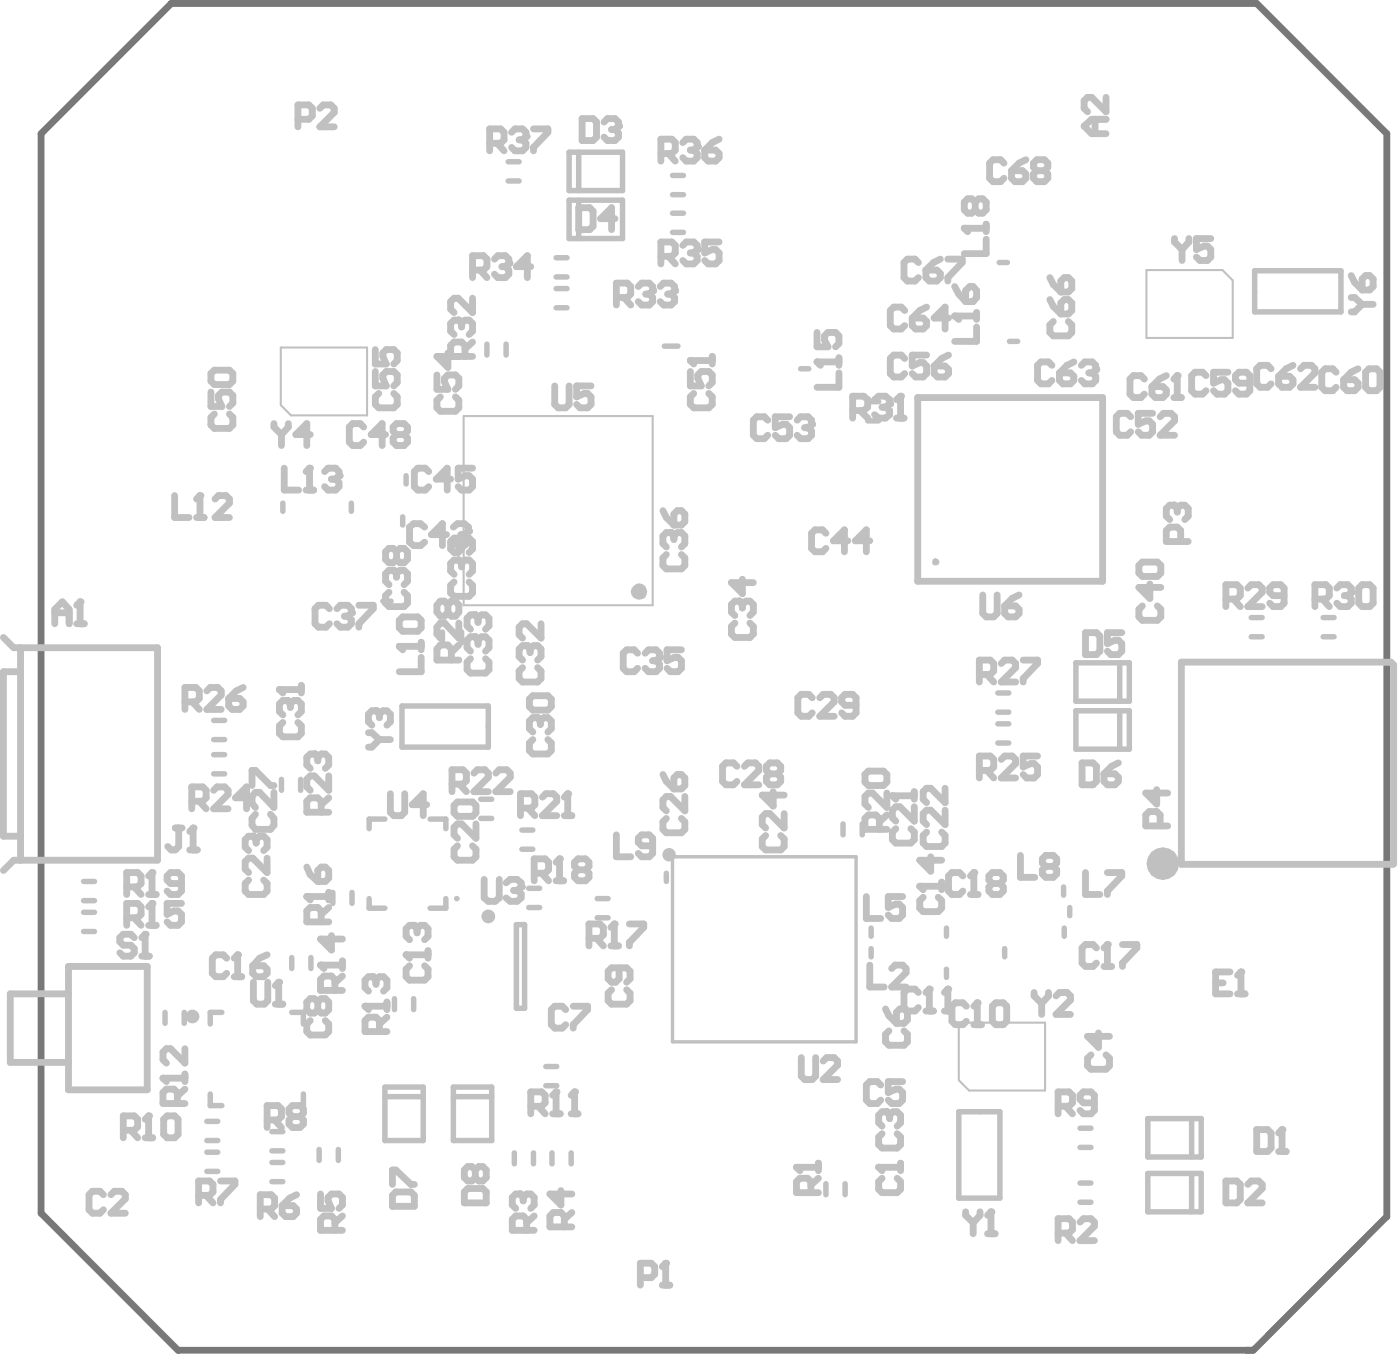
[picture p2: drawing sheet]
<svg xmlns="http://www.w3.org/2000/svg" width="173mm" height="168mm" viewBox="0 0 173 168" stroke-linecap="round" stroke-linejoin="round" font-family="sans-serif">
<path d="M21.1 .4h133.8l16 16.1v133.4l-16.5 16.5h-132.5l-16.8-16.9v-133z" fill="none" stroke="#787878" stroke-width=".84"/>
<g fill="#c0c0c0">
<path d="M114.9 68.9l.4-.2 .3 .2 .2 .4-.2 .3-.3 .1-.4-.1v-.3z"/>
<circle cx="78.7" cy="72.9" r="1.02"/>
<circle cx="82.5" cy="105.3" r=".84"/>
<circle cx="143.3" cy="106.4" r="2.02"/>
</g>
<g fill="none" stroke="#c0c0c0" stroke-width=".67">
<path d="M62.6 19.9h1.4M70.1 18.8h6.6v4.7h-6.6zM71.3 18.8v4.7M62.6 22.3h1.4M68.5 35.6h1.4M68.5 37.9h1.4M68.5 34.1h1.4M68.5 31.8h1.4M70.1 24.7h6.6v4.7h-6.6zM71.3 24.7v4.7M82.9 24h1.3M82.9 26.3h1.3"/>
<path d="M82.9 21.6h1.3M82.9 28.6h1.3M123.1 32.3h1M154.6 33.4h10.6v5h-10.6zM50 58.6v1M60 42.4v1.3M62.4 42.4v1.3M81.9 42.7h1.6M98.6 45.4h1.1M106.9 51.9h1.4M106.9 49.5h1.4M119.3 42.1h1"/>
<path d="M124.4 42.1h1M34.9 62v1M43.3 62v1M47.2 74.1h1M49.6 63.7v1M54.5 77.9v1.3M56.9 77.9v1.3M154.2 78.5h1.3M154.2 76.1h1.3M163 78.5h1.4M163 76.1h1.4M26.3 95.3h1.4"/>
<path d="M26.3 93h1.4M26.3 91.1h1.4M26.3 88.8h1.4M34.7 96v1.4M37 96v1.4M49.5 87h10.7v5.1h-10.7zM59.2 98.5h1.4M123 91.5h1.3M123 87.7h1.3M123 85.4h1.3M123 89.2h1.3M132.6 81.7h6.6v4.7h-6.6z"/>
<path d="M132.6 87.6h6.6v4.7h-6.6zM138 81.7v4.7M138 87.6v4.7M10.3 111h1.3M10.3 114.8h1.3M10.3 112.4h1.3M10.3 108.6h1.3M35.9 118v1.3M38.3 118v1.3M41 110v1.3M43.4 110v1.3M45.5 110.7v1.2h1.9"/>
<path d="M47.4 100.9h-1.9v1.2M53 100.9h1.9v1.2M54.9 110.7v1.2h-1.9M59.2 100.8h1.4M63.6 113.9h1v10.3h-1zM64.3 104.6h1.4M64.3 102.3h1.4M65.1 111.8h1.4M65.1 109.5h1.4M73.6 110.7h1.3M73.6 113.1h1.3M82.1 107.6v1"/>
<path d="M103.9 101.5v1.4M106.2 101.5v1.4M107.3 114.4v1M107.3 116.9v1M116.6 114.4v1M116.6 119.4v1M123.8 116.9v1M131.1 109.3v1M131.1 114.4v1M131.8 111.8v1M20.3 124.7v1.4M22.7 124.7v1.4"/>
<path d="M25.5 138.2h1.3M25.9 134.8v1.4h1.4M27.3 124.7h-1.4v1.5M33.5 139.4h1.4M35.9 124.7h1.5v1.5M37.4 134.8v1.4h-1.5M47.4 133.9h4.8v6.6h-4.8zM47.4 135.1h4.8M48.6 123v1.4M51 123v1.4M55.9 133.9h4.7v6.6h-4.7zM55.9 135.1h4.7"/>
<path d="M67.3 133.8h1.3M67.3 131.4h1.3M118.1 137h5.1v10.6h-5.1zM133.1 139h1.3M141.4 137.8h6.6v4.8h-6.6zM146.8 137.8v4.8M25.5 144.3h1.3M25.5 140.5h1.3M25.5 142h1.3M33.5 145.6h1.4M33.5 141.8h1.4M33.5 143.2h1.4"/>
<path d="M39.3 141.6v1.4M41.7 141.6v1.4M63.4 142.1v1.3M65.7 142.1v1.3M68 142.1v1.3M70.4 142.1v1.3M101.8 145.9v1.3M104.1 145.9v1.3M133.1 148.1h1.3M133.1 145.8h1.3M133.1 141.4h1.3M141.4 144.6h6.6v4.7h-6.6z"/>
<path d="M146.8 144.6v4.7"/>
</g>
<path d="M141.3 33.3h9.3l1.3 1.2v7.1h-10.6zM34.6 42.8h10.6v8.4h-9.3l-1.3-1.3zM57.1 51.3h23.3v23.3h-23.3zM118.1 126h10.7v8.4h-9.4l-1.3-1.3z" fill="none" stroke="#c0c0c0" stroke-width=".25"/>
<g fill="none" stroke="#c0c0c0" stroke-width=".84">
<path d="M144.7 29.4v.4l1 .9M145.7 30.7v1.4M146.5 29.4v.4l-.8 .9M149.2 29.4h-1.8v1.3l1-.4h.4l.4 .4v1l-.4 .4h-1l-.4-.4M113.1 49h22.8v22.6h-22.8zM.4 78.5l1.3 1.3h17.7v26.2h-17.7l-1.3 1.3M2.5 79.8v26.2M2.5 82.8h-2.1v20.2h2.1M31.1 96.8v-1.9h.4l1.8 1.9h.5M33.8 97.6v1.9l-1.8-1.9h-.5l-.4 .5v.9l.4 .5M145.6 81.6h25.8l.3 .3v24.5l-.1 .1h-26zM8.4 119.1h9.7v15.2h-9.7z"/>
<path d="M30.6 108.4l-.4 .5v.9l.4 .4h1.9l.4-.4v-.9l-.4-.5M31.1 103h-.5l-.4 .5v.9l.4 .4M31.5 100.3l-.4 .5v.9l.4 .5h1.8l.5-.5v-.9l-.5-.5M32.9 105.7v1.8l-1.8-1.8h-.5l-.4 .5v.9l.4 .4M8.4 122.5h-7.1v8.4h7.1M151.1 145.5h1.3l.4 .4v1.9l-.4 .4h-1.3zM153.8 145.9l.4-.4h.9l.4 .4v.5l-1.7 1.8h1.7"/>
</g>
<path d="M82.9 105.6h22.6v22.8h-22.6z" fill="none" stroke="#c0c0c0" stroke-width=".42"/>
<circle cx="31.1" cy="103" r=".42" fill="#c0c0c0"/>
<path d="M38.7 92.9h-.5l-.4 .4v1l.4 .4M40.5 95.6v1.8l-1.8-1.8h-.5l-.4 .4v1l.4 .4M40.5 98.3l-.9 .8M31.1 103l.5 .5M31.6 103.5v.4M31.6 103.5l.4-.5h.5l.4 .5v.9l-.4 .4M39.6 100.1v-1.4l-.4-.4h-1l-.4 .4v1.4h2.7M38.2 125.8l-.4 .4v.9l.4 .4h1.9l.4-.4v-.9l-.4-.4M39.2 123.5l-.5-.5h-.5l-.4 .5v.9l.4 .4h.5l.5-.4M39.2 123.5l.4-.5h.5l.4 .5v.9l-.4 .4h-.5l-.4-.4M39.2 123.5v.9" fill="none" stroke="#c0c0c0" stroke-width=".84"/>
<circle cx="38.7" cy="92.9" r=".42" fill="#c0c0c0"/>
<path d="M36.7 14.7h1.4l.4-.4v-1l-.4-.4h-1.4v2.7M39.4 13.3l.4-.4h1l.4 .4v.6l-1.8 1.7h1.8M38.7 92.9l.5 .4M39.2 93.3v.4M39.2 93.3l.4-.4h.5l.4 .4v1l-.4 .4M45 124h2.7M46.8 127.1v-1.3l-.5-.5h-.9l-.4 .5v1.3h2.7M47.7 125.3l-.9 .9M47.7 123.5v.9" fill="none" stroke="#c0c0c0" stroke-width=".84"/>
<circle cx="45" cy="124" r=".42" fill="#c0c0c0"/>
<path d="M45 124l.4 .4M45.9 120.3h-.5l-.4 .5v.9l.4 .4" fill="none" stroke="#c0c0c0" stroke-width=".84"/>
<circle cx="45.9" cy="120.3" r=".42" fill="#c0c0c0"/>
<path d="M50 117.6h2.7M50.5 119l-.5 .4v.9l.5 .5h1.8l.4-.5v-.9l-.4-.4M52.7 117.1v1M45.9 120.3l.4 .5M46.3 120.8v.5M46.3 120.8l.5-.5h.5l.4 .5v.9l-.4 .4" fill="none" stroke="#c0c0c0" stroke-width=".84"/>
<circle cx="50" cy="117.6" r=".42" fill="#c0c0c0"/>
<path d="M50 117.6l.5 .5M51 114h-.5l-.5 .4v1l.5 .4" fill="none" stroke="#c0c0c0" stroke-width=".84"/>
<circle cx="51" cy="114" r=".42" fill="#c0c0c0"/>
<path d="M58.5 78.5h-.5l-.4 .4v.9l.4 .4M58 81.2l-.4 .4v.9l.4 .4h1.8l.5-.4v-.9l-.5-.4M51 114l.4 .4M51.4 114.4v.5M51.4 114.4l.4-.4h.5l.4 .4v1l-.4 .4M57.6 146.4h1.9l.4 .5v1.3h-2.7v-1.3zM58.6 144.2l.4-.5h.5l.4 .5v.9l-.4 .4h-.5l-.4-.4M58.6 144.2l-.5-.5h-.5l-.4 .5v.9l.4 .4h.5l.5-.4M58.6 144.2v.9" fill="none" stroke="#c0c0c0" stroke-width=".84"/>
<circle cx="58.5" cy="78.5" r=".42" fill="#c0c0c0"/>
<path d="M58.5 78.5l.4 .4M58.5 75.8h-.5l-.4 .4v.9l.4 .4M58.9 78.9v.5M58.9 78.9l.4-.4h.5l.5 .4v.9l-.5 .4" fill="none" stroke="#c0c0c0" stroke-width=".84"/>
<circle cx="58.5" cy="75.8" r=".42" fill="#c0c0c0"/>
<path d="M58.5 75.8l.4 .4M58.9 76.2v.5M58.9 76.2l.4-.4h.5l.5 .4v.9l-.5 .4M64.9 79.6h-.5l-.4 .4v.9l.4 .4M64.4 82.3l-.4 .4v.9l.4 .4h1.8l.5-.4v-.9l-.5-.4" fill="none" stroke="#c0c0c0" stroke-width=".84"/>
<circle cx="64.9" cy="79.6" r=".42" fill="#c0c0c0"/>
<path d="M85.1 45.8v1.7h1.3l-.4-.9v-.4l.4-.4h.9l.5 .4v.9l-.5 .4M85.1 44.4h2.7M85.5 48.5l-.4 .4v.9l.4 .5h1.8l.5-.5v-.9l-.5-.4M87.8 43.9v.9M64.9 79.6l.4 .4M65.3 80v.4M65.3 80l.4-.4h.5l.5 .4v.9l-.5 .4M66.7 76.9v1.7l-1.8-1.7h-.5l-.4 .4v.9l.4 .4" fill="none" stroke="#c0c0c0" stroke-width=".84"/>
<circle cx="85.1" cy="44.4" r=".42" fill="#c0c0c0"/>
<path d="M85.1 44.4l.4 .4M98.1 143.8h2.7M99.9 146.9v-1.3l-.4-.4h-.9l-.5 .4v1.3h2.7M100.8 145.2l-.9 .8M100.8 143.3v.9" fill="none" stroke="#c0c0c0" stroke-width=".84"/>
<circle cx="98.1" cy="143.8" r=".42" fill="#c0c0c0"/>
<path d="M117.6 38.9h2.7M120.3 38.5v.9M120.3 40.3v1.8h-2.7M98.1 143.8l.5 .4" fill="none" stroke="#c0c0c0" stroke-width=".84"/>
<circle cx="117.6" cy="38.9" r=".42" fill="#c0c0c0"/>
<path d="M117.6 38.9l.5 .5M117.6 35.3l.5 .9 .9 1M119.5 35.3h.4l.4 .5v.9l-.4 .5h-.9v-1.4zM166.5 36.7h.4l.9 .8M166.5 34l.4 .8 .9 .9M167.8 37.5l-.9 .9h-.4M167.8 37.5h1.4M168.3 34h.5l.4 .4v.9l-.4 .4h-1v-1.3zM37.8 110.5h2.7M39.6 113.6v-1.4l-.4-.4h-1l-.4 .4v1.4h2.7M40.5 111.8l-.9 .9M40.5 110v.9" fill="none" stroke="#c0c0c0" stroke-width=".84"/>
<circle cx="37.8" cy="110.5" r=".42" fill="#c0c0c0"/>
<path d="M65.7 91.1l-.5 .4v1l.5 .4h1.8l.4-.4v-1l-.4-.4M66.2 88.4h-.5l-.5 .4v1l.5 .4M37.8 110.5l.4 .4M37.8 106.8l.4 1 1 .8M39.6 106.8h.5l.4 .5v.9l-.4 .4h-.9v-1.3z" fill="none" stroke="#c0c0c0" stroke-width=".84"/>
<circle cx="66.2" cy="88.4" r=".42" fill="#c0c0c0"/>
<path d="M118.8 28.1h2.7M121.5 29.5v1.8h-2.7M121.5 27.6v.9M65.7 85.7h1.8l.4 .4v1l-.4 .4h-1.8l-.5-.4v-1zM66.2 88.4l.4 .4M66.6 88.8v.5M66.6 88.8l.4-.4h.5l.4 .4v1l-.4 .4" fill="none" stroke="#c0c0c0" stroke-width=".84"/>
<circle cx="118.8" cy="28.1" r=".42" fill="#c0c0c0"/>
<path d="M118.8 28.1l.4 .4M120.2 24.9l-.5-.4h-.5l-.4 .4v.9l.4 .5h.5l.5-.5M120.2 24.9l.4-.4h.5l.4 .4v.9l-.4 .5h-.5l-.4-.5M120.2 24.9v.9M15.2 139.3h1.3l.5-.5v-.9l-.5-.4h-1.3v2.7M16.1 139.3l.9 .9M18.3 137.5v2.7M17.9 140.2h.9M24.5 147.3h1.3l.4-.4v-1l-.4-.4h-1.3v2.7M25.4 147.3l.8 .9M27.2 145.5h1.7v.4l-1.7 1.9v.4" fill="none" stroke="#c0c0c0" stroke-width=".84"/>
<circle cx="18.3" cy="137.5" r=".42" fill="#c0c0c0"/>
<path d="M15.6 113.1h1.4l.4-.4v-1l-.4-.4h-1.4v2.7M16.5 113.1l.9 .9M18.3 114h.9M18.7 111.3v2.7M18.3 137.5l-.4 .4M20.6 137.5h.9l.4 .4v1.9l-.4 .4h-.9l-.4-.4v-1.9z" fill="none" stroke="#c0c0c0" stroke-width=".84"/>
<circle cx="18.7" cy="111.3" r=".42" fill="#c0c0c0"/>
<g fill="none" stroke="#c0c0c0" stroke-width=".84">
<path d="M52.3 64.9l-.5-.4h-.8l-.5 .4v1.9l.5 .4h.8l.5-.4M55 65.9h-1.8l1.3-1.4v2.7M55.9 64.9l.5-.4h.8l.5 .4v.6M22.8 86.5h1.3l.5-.4v-1l-.5-.4h-1.3v2.7M23.6 98.7h1.4l.4-.4v-.9l-.4-.4h-1.4v2.7M23.7 86.5l.9 .9M24.6 98.7l.8 1M25.5 85.1l.4-.4h.9l.5 .4v.5l-1.8 1.8h1.8M26.3 97.4l.5-.4h.9l.4 .4v.5l-1.8 1.8h1.8M28.2 86.1h1.3l.5 .4v.5l-.5 .4h-.9l-.4-.4zM30 84.7l-.9 .4-.9 1M30.8 98.3h-1.8l1.4-1.3v2.7"/>
<path d="M48.1 97.8v2.3l.4 .4h1l.4-.4v-2.3M52.6 99.1h-1.8l1.4-1.3v2.7M18.7 111.3l-.4 .4M22.4 111.3h-1.8v1.4l.8-.5h.5l.5 .5v.9l-.5 .4h-.9l-.4-.4M48.4 145.9v-1.7h.4l1.8 1.7h.5M48.8 146.9h1.8l.5 .4v1.3h-2.7v-1.3z"/>
</g>
<circle cx="57.7" cy="65.5" r=".42" fill="#c0c0c0"/>
<path d="M35 57.7v2.7h1.8M38.1 57.7v2.7M37.7 60.4h.9M56.8 65.9h.4M57.2 65.9l.5 .4v.5l-.5 .4h-.8l-.5-.4M57.7 65.5l-.5 .4" fill="none" stroke="#c0c0c0" stroke-width=".84"/>
<circle cx="38.1" cy="57.7" r=".42" fill="#c0c0c0"/>
<path d="M38.1 57.7l-.4 .4M40 58.1l.4-.4h.9l.5 .4v.5" fill="none" stroke="#c0c0c0" stroke-width=".84"/>
<circle cx="41.8" cy="58.6" r=".42" fill="#c0c0c0"/>
<path d="M40.8 59h.5M41.3 59l.5 .5v.5l-.5 .4h-.9l-.4-.4M41.8 58.6l-.5 .4M65.8 107.6h1.4l.4-.4v-1l-.4-.4h-1.4v2.7M66.8 107.6l.8 .9M68.5 108.5h1M68.9 105.8v2.7M69.7 124.4l-.4-.4h-.9l-.5 .4v1.9l.5 .4h.9l.4-.4M70.6 124h1.8v.4l-1.8 1.9v.4" fill="none" stroke="#c0c0c0" stroke-width=".84"/>
<circle cx="68.9" cy="105.8" r=".42" fill="#c0c0c0"/>
<path d="M64.1 99.6h1.4l.4-.5v-.9l-.4-.4h-1.4v2.7M65.1 99.6l.8 .9M66.8 98.2l.5-.4h.9l.4 .4v.5l-1.8 1.8h1.8M70 97.8v2.7M68.9 105.8l-.4 .4M69.5 100.5h1M71.2 107.2l-.4-.5v-.5l.4-.4h1l.4 .4v.5l-.4 .5M71.2 107.2l-.4 .4v.5l.4 .4h1l.4-.4v-.5l-.4-.4M71.2 107.2h1" fill="none" stroke="#c0c0c0" stroke-width=".84"/>
<circle cx="70" cy="97.8" r=".42" fill="#c0c0c0"/>
<path d="M60.3 17.7h1.4l.4-.5v-.9l-.4-.4h-1.4v2.7M61.3 17.7l.8 .9M63 16.3l.5-.4h.9l.4 .4v.5M70 97.8l-.5 .4" fill="none" stroke="#c0c0c0" stroke-width=".84"/>
<circle cx="64.8" cy="16.8" r=".42" fill="#c0c0c0"/>
<g fill="none" stroke="#c0c0c0" stroke-width=".84">
<path d="M64 17.2h.4M64.4 17.2l.4 .5v.5l-.4 .4h-.9l-.5-.4M64.8 16.8l-.4 .4M65.7 15.9h1.8v.4l-1.8 1.9v.4M94.6 51.8l-.4-.4h-1l-.4 .4v1.8l.4 .5h1l.4-.5M97.3 51.4h-1.8v1.3l1-.4h.4l.4 .4v.9l-.4 .5h-1l-.4-.5M98.2 51.8l.4-.4h1l.4 .4v.5M101.8 65.7l-.5-.4h-.9l-.4 .4v1.9l.4 .4h.9l.5-.4M104.5 66.6h-1.8l1.3-1.3v2.7M107.2 66.6h-1.8l1.3-1.3v2.7M100.1 86l-.4-.4h-1l-.4 .4v1.8l.4 .5h1l.4-.5M101 86l.4-.4h1l.4 .4v.5l-1.8 1.8h1.8"/>
<path d="M105.5 86.9h-1.4l-.4-.4v-.5l.4-.4h1l.4 .4v1.8l-.4 .5h-1l-.4-.5M106.7 110.5v2.7h1.8M107.2 118.9v2.7h1.7M109.9 119.3l.4-.4h.9l.4 .4v.5l-1.7 1.8h1.7M111.2 110.5h-1.7v1.3l.9-.4h.4l.4 .4v.9l-.4 .5h-.9l-.4-.5M109.1 124.3l.4 .9 1 .9M109.5 127l-.4 .4v1l.4 .4h1.9l.4-.4v-1l-.4-.4M110.9 124.3h.5l.4 .4v1l-.4 .4h-.9v-1.4z"/>
</g>
<circle cx="100" cy="52.3" r=".42" fill="#c0c0c0"/>
<g fill="none" stroke="#c0c0c0" stroke-width=".84">
<path d="M99.2 52.7h.4M99.6 52.7l.4 .4v.5l-.4 .5h-1l-.4-.5M100 52.3l-.4 .4M129.6 45l-.4-.4h-.9l-.5 .4v1.9l.5 .4h.9l.4-.4M130.5 45.9h1.4l.4 .5v.5l-.4 .4h-.9l-.5-.4zM132.3 44.6l-.8 .4-1 .9M133.2 45l.5-.4h.9l.4 .4v.5M133.8 78h1.3l.4 .4v1.8l-.4 .5h-1.3zM138.2 78h-1.7v1.3l.9-.4h.4l.4 .4v.9l-.4 .5h-.9l-.4-.5M125.7 105.4v2.7h1.8M128.9 106.7l-.5 .5v.5l.5 .4h.9l.4-.4v-.5l-.4-.5M128.9 106.7l-.5-.4v-.5l.5-.4h.9l.4 .4v.5l-.4 .4"/>
<path d="M128.9 106.7h.9"/>
</g>
<circle cx="135" cy="45.5" r=".42" fill="#c0c0c0"/>
<path d="M134.2 45.9h.4M134.6 45.9l.4 .5v.5l-.4 .4h-.9l-.5-.4M135 45.5l-.4 .4M154.9 139.2h1.3l.4 .4v1.9l-.4 .4h-1.3zM158 139.2v2.7M157.6 141.9h.9" fill="none" stroke="#c0c0c0" stroke-width=".84"/>
<circle cx="158" cy="139.2" r=".42" fill="#c0c0c0"/>
<g fill="none" stroke="#c0c0c0" stroke-width=".84">
<path d="M156.6 45.4l-.4-.4h-.9l-.4 .4v1.9l.4 .4h.9l.4-.4M157.6 46.4h1.3l.4 .4v.5l-.4 .4h-.9l-.4-.4zM159.3 45l-.8 .4-.9 1M160.3 45.4l.4-.4h.9l.4 .4v.5l-1.7 1.8h1.7M151.1 73.8h1.3l.4-.4v-.9l-.4-.5h-1.3v2.7M152 73.8l.8 .9M153.8 72.5l.4-.5h.9l.4 .5v.5l-1.7 1.7h1.7M158.2 73.4h-1.3l-.4-.4v-.5l.4-.5h.9l.4 .5v1.8l-.4 .4h-.9l-.4-.4M142.5 97.3v1.8l-1.3-1.4h2.7M143 101.8v-1.4l-.5-.4h-.9l-.4 .4v1.4h2.7M20.1 132.8h2.7M21.9 136v-1.4l-.5-.4h-.9l-.4 .4v1.4h2.7"/>
<path d="M22.8 134.2l-.9 .8M22.8 132.3v1M158 139.2l-.4 .4M12.7 147.2l-.4-.4h-.9l-.4 .4v1.9l.4 .4h.9l.4-.4M13.7 147.2l.4-.4h.9l.4 .4v.5l-1.7 1.8h1.7"/>
</g>
<circle cx="20.1" cy="132.8" r=".42" fill="#c0c0c0"/>
<path d="M16.5 115.5l-.4-.4h-.9l-.4 .4v.5l.4 .5h.9l.4 .4v.5l-.4 .4h-.9l-.4-.4M17.5 117.8h.9M17.9 115.1v2.7M20.1 132.8l.4 .5M22.8 129.2v1.8l-1.8-1.8h-.5l-.4 .4v1l.4 .4" fill="none" stroke="#c0c0c0" stroke-width=".84"/>
<circle cx="17.9" cy="115.1" r=".42" fill="#c0c0c0"/>
<path d="M17.9 115.1l-.4 .4M21.6 102h.8M22 102v2.3l-.4 .4h-.5l-.4-.4M23.4 104.7h.9M23.8 102v2.7" fill="none" stroke="#c0c0c0" stroke-width=".84"/>
<circle cx="23.8" cy="102" r=".42" fill="#c0c0c0"/>
<path d="M15.6 109.3h1.4l.4-.4v-1l-.4-.4h-1.4v2.7M16.5 109.3l.9 .9M18.3 110.2h.9M18.7 107.5v2.7M23.8 102l-.4 .4" fill="none" stroke="#c0c0c0" stroke-width=".84"/>
<circle cx="18.7" cy="107.5" r=".42" fill="#c0c0c0"/>
<path d="M21.5 61.1v2.7h1.8M24.2 63.8h.9M24.6 61.1v2.7M18.7 107.5l-.4 .4M22.4 108.9h-1.4l-.4-.5v-.5l.4-.4h.9l.5 .4v1.9l-.5 .4h-.9l-.4-.4" fill="none" stroke="#c0c0c0" stroke-width=".84"/>
<circle cx="24.6" cy="61.1" r=".42" fill="#c0c0c0"/>
<path d="M6.8 76.9v-1.8l.9-.9 .8 .9v1.8M6.8 75.5h1.7M9.5 76.9h.9M9.9 74.2v2.7M24.6 61.1l-.4 .4M26.5 61.5l.4-.4h.9l.5 .4v.5l-1.8 1.8h1.8" fill="none" stroke="#c0c0c0" stroke-width=".84"/>
<circle cx="9.9" cy="74.2" r=".42" fill="#c0c0c0"/>
<g fill="none" stroke="#c0c0c0" stroke-width=".84">
<path d="M26 48.3v1.8h1.3l-.4-.9v-.5l.4-.4h1l.4 .4v1l-.4 .4M26.4 51l-.4 .4v1l.4 .4h1.9l.4-.4v-1l-.4-.4M26.4 45.6h1.9l.4 .4v1l-.4 .4h-1.9l-.4-.4v-1zM9.9 74.2l-.4 .4M39.5 118.9h2.7M42.2 118.4v.9M32.9 138h1.4l.4-.4v-1l-.4-.4h-1.4v2.7M33.8 138l.9 .9M36 137.6l-.4-.4v-.6l.4-.4h1l.4 .4v.6l-.4 .4M36 137.6l-.4 .4v.5l.4 .4h1l.4-.4v-.5l-.4-.4M36 137.6h1M41.3 122v-1.3l-.5-.4h-.9l-.4 .4v1.3h2.7"/>
<path d="M42.2 120.3l-.9 .8M39.5 147.1v1.8h1.3l-.4-.9v-.5l.4-.4h1l.4 .4v1l-.4 .4M41.3 151.6v-1.4l-.5-.4h-.9l-.4 .4v1.4h2.7M42.2 149.8l-.9 .9"/>
</g>
<circle cx="39.5" cy="118.9" r=".42" fill="#c0c0c0"/>
<path d="M45.4 90.3h.4l1 .8M46.3 87.6h-.5l-.4 .4v.9l.4 .5M46.8 91.1l-1 1h-.4M46.8 91.1h1.3M39.5 118.9l.4 .4M40.8 115.3v1.8l-1.3-1.4h2.7" fill="none" stroke="#c0c0c0" stroke-width=".84"/>
<circle cx="46.3" cy="87.6" r=".42" fill="#c0c0c0"/>
<path d="M49.2 79.6h2.7M51.9 79.1v1M55.2 74.6l-.4-.5h-.5l-.5 .5v.8l.5 .5h.5l.4-.5M55.2 74.6l.4-.5h.5l.4 .5v.8l-.4 .5h-.5l-.4-.5M55.2 74.6v.8M56.5 76.8v1.8l-1.7-1.8h-.5l-.5 .5v.8l.5 .5M56.5 79.5l-.9 .9M46.3 87.6l.5 .4M46.8 88v.4M46.8 88l.4-.4h.5l.4 .4v.9l-.4 .5M51.9 81v1.8h-2.7M55.6 81.3v-1.3l-.4-.5h-.9l-.5 .5v1.3h2.7" fill="none" stroke="#c0c0c0" stroke-width=".84"/>
<circle cx="49.2" cy="79.6" r=".42" fill="#c0c0c0"/>
<path d="M40.6 75l-.4-.4h-1l-.4 .4v1.9l.4 .4h1l.4-.4M41.5 75l.4-.4h1l.4 .4v.5M49.2 79.6l.4 .5M49.6 76h1.9l.4 .4v1l-.4 .4h-1.9l-.4-.4v-1z" fill="none" stroke="#c0c0c0" stroke-width=".84"/>
<circle cx="43.3" cy="75.5" r=".42" fill="#c0c0c0"/>
<path d="M42.4 75.9h.5M42.9 75.9l.4 .4v.6l-.4 .4h-1l-.4-.4M43.3 75.5l-.4 .4M44.2 74.6h1.8v.4l-1.8 1.9v.4M47.9 73l-.4 .4v.9l.4 .4h1.9l.4-.4v-.9l-.4-.4M48.4 70.3h-.5l-.4 .4v.9l.4 .4" fill="none" stroke="#c0c0c0" stroke-width=".84"/>
<circle cx="48.4" cy="70.3" r=".42" fill="#c0c0c0"/>
<g fill="none" stroke="#c0c0c0" stroke-width=".84">
<path d="M33.8 52.2v.4l.9 .9M34.7 53.5v1.4M35.5 52.2v.4l-.8 .9M38.2 53.5h-1.7l1.3-1.3v2.7M44.8 52.6l-.4-.4h-.9l-.5 .4v1.9l.5 .4h.9l.4-.4M46.2 43.1v1.7h1.4l-.4-.9v-.4l.4-.4h.9l.4 .4v.9l-.4 .4M46.2 45.8v1.7h1.4l-.4-.9v-.4l.4-.4h.9l.4 .4v.9l-.4 .4M46.7 48.5l-.5 .4v.9l.5 .5h1.8l.4-.5v-.9l-.4-.4M47.5 53.5h-1.8l1.4-1.3v2.7M48.9 53.5l-.5-.4v-.5l.5-.4h.9l.4 .4v.5l-.4 .4M48.9 53.5l-.5 .5v.5l.5 .4h.9l.4-.4v-.5l-.4-.5M48.9 53.5h.9"/>
<path d="M53.8 46.2v1.8h1.4l-.4-1v-.4l.4-.4h.9l.4 .4v.9l-.4 .5M54.3 48.9l-.5 .4v1l.5 .4h1.8l.4-.4v-1l-.4-.4M55.2 43.5v1.8l-1.4-1.4h2.7M48.4 70.3l.5 .4M48.9 68v.9M48.9 70.7v.4M48.9 70.7l.4-.4h.5l.4 .4v.9l-.4 .4M48.9 68l.4-.4h.5l.4 .4v.9l-.4 .4h-.5l-.4-.4M48.9 68l-.5-.4h-.5l-.4 .4v.9l.4 .4h.5l.5-.4M64 147.1h-.5l-.4 .4v1l.4 .4M64.9 151.6v-1.4l-.4-.4h-1l-.4 .4v1.4h2.7M65.8 149.8l-.9 .9"/>
</g>
<circle cx="64" cy="147.1" r=".42" fill="#c0c0c0"/>
<path d="M64 147.1l.5 .4M64.5 147.5v.5M64.5 147.5l.4-.4h.5l.4 .4v1l-.4 .4M69.1 146.7v1.8l-1.3-1.4h2.7M69.5 151.2v-1.4l-.4-.4h-.9l-.4 .4v1.4h2.7M70.5 149.4l-1 .8M78.9 157.4h1.4l.4-.4v-.9l-.4-.5h-1.4v2.7M81.6 158.3h.9M82 155.6v2.7" fill="none" stroke="#c0c0c0" stroke-width=".84"/>
<circle cx="82" cy="155.6" r=".42" fill="#c0c0c0"/>
<path d="M72.6 115.6h1.3l.4-.4v-.9l-.4-.5h-1.3v2.7M73.5 115.6l.8 .9M75.3 116.5h.9M75.7 113.8v2.7M82 155.6l-.4 .5" fill="none" stroke="#c0c0c0" stroke-width=".84"/>
<circle cx="75.7" cy="113.8" r=".42" fill="#c0c0c0"/>
<path d="M75.7 113.8l-.4 .5M77.6 113.8h1.7v.5l-1.7 1.8v.4M65.4 136.3h1.4l.4-.4v-.9l-.4-.5h-1.4v2.7M66.3 136.3l.9 .9M68.1 137.2h.9M68.5 134.5v2.7" fill="none" stroke="#c0c0c0" stroke-width=".84"/>
<circle cx="68.5" cy="134.5" r=".42" fill="#c0c0c0"/>
<path d="M68.5 134.5l-.4 .5M70.4 137.2h.8M70.8 134.5v2.7" fill="none" stroke="#c0c0c0" stroke-width=".84"/>
<circle cx="70.8" cy="134.5" r=".42" fill="#c0c0c0"/>
<path d="M82.1 68.3l-.4 .4v1l.4 .4h1.9l.4-.4v-1l-.4-.4M82.6 65.6h-.5l-.4 .4v1l.4 .4M81.7 95.4l.4 .9 .9 .9M83.5 95.4h.5l.4 .5v.9l-.4 .4h-1v-1.3zM84.4 98.1v1.8l-1.8-1.8h-.5l-.4 .5v.9l.4 .4M75.9 102.9v2.7h1.8M76.3 119.2v1.4l-.4 .4h-.5l-.5-.4v-.9l.5-.5h1.8l.4 .5v.9l-.4 .4M80.4 104.2h-1.3l-.5-.4v-.5l.5-.4h.9l.4 .4v1.8l-.4 .5h-.9l-.5-.5M82.1 100.8l-.4 .5v.9l.4 .4h1.9l.4-.4v-.9l-.4-.5M70.8 134.5l-.4 .5M75.4 122l-.5 .4v.9l.5 .4h1.8l.4-.4v-.9l-.4-.4" fill="none" stroke="#c0c0c0" stroke-width=".84"/>
<circle cx="82.6" cy="65.6" r=".42" fill="#c0c0c0"/>
<path d="M81.7 62.9l.4 .9 .9 .9M82.6 65.6l.4 .4M83 66v.5M83 66l.5-.4h.5l.4 .4v1l-.4 .4M83.5 62.9h.5l.4 .4v1l-.4 .4h-1v-1.4zM78.6 80.5l-.5-.4h-.9l-.4 .4v1.8l.4 .5h.9l.5-.5M79.5 80.5l.4-.4h.9l.5 .4v.5" fill="none" stroke="#c0c0c0" stroke-width=".84"/>
<circle cx="81.3" cy="81" r=".42" fill="#c0c0c0"/>
<path d="M75.9 36.7h1.4l.4-.5v-.9l-.4-.4h-1.4v2.7M76.9 36.7l.8 .9M78.6 35.3l.5-.4h.9l.4 .4v.5M68.4 47.5v2.3l.4 .5h.9l.4-.5v-2.3M72.8 47.5h-1.7v1.4l.9-.4h.4l.4 .4v.9l-.4 .5h-.9l-.4-.5M80.4 81.4h.4M80.8 81.4l.5 .4v.5l-.5 .5h-.9l-.4-.5M81.3 81l-.5 .4M84 80.1h-1.8v1.3l.9-.4h.4l.5 .4v.9l-.5 .5h-.9l-.4-.5" fill="none" stroke="#c0c0c0" stroke-width=".84"/>
<circle cx="80.4" cy="35.8" r=".42" fill="#c0c0c0"/>
<path d="M79.6 36.2h.4M80 36.2l.4 .5v.5l-.4 .4h-.9l-.5-.4M80.4 35.8l-.4 .4M81.3 35.3l.5-.4h.9l.4 .4v.5" fill="none" stroke="#c0c0c0" stroke-width=".84"/>
<circle cx="83.1" cy="35.8" r=".42" fill="#c0c0c0"/>
<path d="M71.7 14.6h1.4l.4 .4v1.9l-.4 .4h-1.4zM74.4 15l.5-.4h.9l.4 .4v.5M71.3 25.6h1.4l.4 .4v1.9l-.4 .4h-1.4zM75.8 26.9h-1.8l1.4-1.3v2.7M82.3 36.2h.4M82.7 36.2l.4 .5v.5l-.4 .4h-.9l-.5-.4M83.1 35.8l-.4 .4" fill="none" stroke="#c0c0c0" stroke-width=".84"/>
<circle cx="76.2" cy="15.5" r=".42" fill="#c0c0c0"/>
<path d="M75.4 16h.4M75.8 16l.4 .4v.5l-.4 .4h-.9l-.5-.4M76.2 15.5l-.4 .5M108.3 143.8h2.7M108.7 145.2l-.4 .4v.9l.4 .4h1.8l.5-.4v-.9l-.5-.4M111 143.3v.9" fill="none" stroke="#c0c0c0" stroke-width=".84"/>
<circle cx="108.3" cy="143.8" r=".42" fill="#c0c0c0"/>
<g fill="none" stroke="#c0c0c0" stroke-width=".84">
<path d="M90.5 76.8l-.4 .4v.9l.4 .4h1.9l.4-.4v-.9l-.4-.4M91.1 74.1h-.6l-.4 .4v.9l.4 .4M90.8 94.4l-.4-.4h-.9l-.5 .4v1.9l.5 .4h.9l.4-.4M91.7 94.4l.5-.4h.9l.4 .4v.5l-1.8 1.8h1.8M94.9 95.3l-.5-.4v-.5l.5-.4h.9l.4 .4v.5l-.4 .4M94.9 95.3l-.5 .5v.5l.5 .4h.9l.4-.4v-.5l-.4-.5M94.9 95.3h.9M95.3 97.5v1.8l-1.4-1.3h2.7M107 95h1.9l.4 .4v1l-.4 .4h-1.9l-.4-.4v-1zM109.3 97.7v1.8l-1.8-1.8h-.5l-.4 .4v1l.4 .4M94.3 102.9l-.4 .5v.9l.4 .4h1.9l.4-.4v-.9l-.4-.5M96.6 100.2v1.8l-1.7-1.8h-.6l-.4 .5v.9l.4 .4"/>
<path d="M108.4 102.2v-1.4l-.5-.4h-.9l-.4 .4v1.4h2.7M109.3 100.4l-.9 .9M98.7 130.3v2.3l.5 .4h.9l.4-.4v-2.3M101.4 130.7l.5-.4h.9l.4 .4v.5l-1.8 1.8h1.8M108.5 133.7l-.4-.4h-.9l-.5 .4v1.8l.5 .5h.9l.4-.5M111.2 133.3h-1.7v1.3l.9-.4h.4l.4 .4v.9l-.4 .5h-.9l-.4-.5M108.3 143.8l.4 .4"/>
</g>
<circle cx="91.1" cy="74.1" r=".42" fill="#c0c0c0"/>
<path d="M105.1 50.6h1.3l.5-.4v-1l-.5-.4h-1.3v2.7M106 50.6l.9 .9M107.8 49.2l.5-.4h.8l.5 .4v.5M91.1 74.1l.4 .4M91.5 71.4v1.7l-1.4-1.3h2.7M91.5 74.5v.4M91.5 74.5l.4-.4h.5l.4 .4v.9l-.4 .4" fill="none" stroke="#c0c0c0" stroke-width=".84"/>
<circle cx="109.6" cy="49.7" r=".42" fill="#c0c0c0"/>
<path d="M108.7 50.2h.4M109.1 50.2l.5 .4v.5l-.5 .4h-.8l-.5-.4M109.6 49.7l-.5 .5M110.5 51.5h.9M111 48.8v2.7" fill="none" stroke="#c0c0c0" stroke-width=".84"/>
<circle cx="111" cy="48.8" r=".42" fill="#c0c0c0"/>
<path d="M100.7 44.6h2.7M103.4 45.9v1.8h-2.7M103.4 44.1v.9M111 48.8l-.5 .4" fill="none" stroke="#c0c0c0" stroke-width=".84"/>
<circle cx="100.7" cy="44.6" r=".42" fill="#c0c0c0"/>
<path d="M100.7 44.6l.4 .4M100.7 41v1.7h1.3l-.4-.8v-.5l.4-.4h1l.4 .4v.9l-.4 .4M119 149.3v.4l.9 1M119.9 150.7v1.3M120.8 149.3v.4l-.9 1M121.7 152h.9M122.1 149.3v2.7" fill="none" stroke="#c0c0c0" stroke-width=".84"/>
<circle cx="122.1" cy="149.3" r=".42" fill="#c0c0c0"/>
<g fill="none" stroke="#c0c0c0" stroke-width=".84">
<path d="M119.1 124l-.5-.4h-.9l-.4 .4v1.8l.4 .5h.9l.5-.5M120 126.3h.9M120.4 123.6v2.7M127.4 122.3v.4l1 .9M128.4 123.6v1.4M129.2 122.3v.4l-.8 .9M130.1 122.7l.4-.4h1l.4 .4v.5l-1.8 1.8h1.8M130.4 136.3h1.3l.5-.4v-.9l-.5-.5h-1.3v2.7M131.3 136.3l.9 .9M134.4 130l-.4 .4v.9l.4 .4h1.9l.4-.4v-.9l-.4-.4M134.9 135.9h-1.4l-.4-.4v-.5l.4-.5h.9l.5 .5v1.8l-.5 .4h-.9l-.4-.4M135.4 127.3v1.7l-1.4-1.3h2.7"/>
<path d="M122.1 149.3l-.4 .4M130.4 151.9h1.3l.5-.4v-.9l-.5-.4h-1.3v2.7M131.3 151.9l.9 1M133.1 150.6l.4-.4h.9l.5 .4v.5l-1.8 1.8h1.8"/>
</g>
<circle cx="120.4" cy="123.6" r=".42" fill="#c0c0c0"/>
<g fill="none" stroke="#c0c0c0" stroke-width=".84">
<path d="M120.7 94.9h1.3l.4-.4v-.9l-.4-.4h-1.3v2.7M121.6 94.9l.8 1M123.4 93.6l.4-.4h.9l.4 .4v.5l-1.7 1.8h1.7M127.8 93.2h-1.7v1.3l.9-.4h.4l.4 .4v.9l-.4 .5h-.9l-.4-.5M133.3 94h1.4l.4 .4v1.9l-.4 .4h-1.4zM136 95.3h1.4l.4 .5v.5l-.4 .4h-.9l-.5-.4zM137.8 94l-.8 .4-1 .9M118.6 107.9l-.4-.4h-.9l-.4 .4v1.9l.4 .4h.9l.4-.4M119.6 110.2h.9M120 107.5v2.7M133.8 107.5v2.7h1.7M136.5 107.5h1.7v.4l-1.7 1.9v.4"/>
<path d="M120.4 123.6l-.4 .4M122.7 123.6h.9l.4 .4v1.8l-.4 .5h-.9l-.4-.5v-1.8z"/>
</g>
<circle cx="120" cy="107.5" r=".42" fill="#c0c0c0"/>
<g fill="none" stroke="#c0c0c0" stroke-width=".84">
<path d="M126.4 19.7l-.8 .4-1 .9M134.9 14.7v1.8M136.3 14.7h-1.8l-.9 .8 .9 1h1.8M136.3 12v1.8l-1.8-1.8h-.5l-.4 .4v.9l.4 .5M123.7 20.1l-.4-.4h-.9l-.5 .4v1.9l.5 .4h.9l.4-.4M124.6 21h1.4l.4 .5v.5l-.4 .4h-.9l-.5-.4zM127.8 21l-.5-.4v-.5l.5-.4h.9l.4 .4v.5l-.4 .4M127.8 21l-.5 .5v.5l.5 .4h.9l.4-.4v-.5l-.4-.5M127.8 21h.9M129.4 36.9l.4 .9 .9 .9M129.4 34.2l.4 .9 .9 .9M129.8 39.6l-.4 .4v1l.4 .4h1.8l.5-.4v-1l-.5-.4"/>
<path d="M131.1 34.2h.5l.5 .4v1l-.5 .4h-.9v-1.4zM131.1 36.9h.5l.5 .4v1l-.5 .4h-.9v-1.4zM121.1 73.3v2.3l.4 .4h.9l.5-.4v-2.3M123.8 74.7h1.3l.5 .4v.5l-.5 .4h-.9l-.4-.4zM125.6 73.3l-.9 .4-.9 1M120.7 83.1h1.3l.4-.4v-.9l-.4-.5h-1.3v2.7M121.6 83.1l.8 .9M123.4 81.8l.4-.5h.9l.4 .5v.5l-1.7 1.7h1.7M126.1 81.3h1.7v.5l-1.7 1.8v.4M120 107.5l-.4 .4M122.3 108.9l-.4-.5v-.5l.4-.4h.9l.4 .4v.5l-.4 .5M122.3 108.9l-.4 .4v.5l.4 .4h.9l.4-.4v-.5l-.4-.4"/>
<path d="M122.3 108.9h.9M151.6 119.8h-1.8v2.7h1.8M152.9 119.8v2.7M149.8 121.1h.9M152.5 122.5h.9"/>
</g>
<circle cx="152.9" cy="119.8" r=".42" fill="#c0c0c0"/>
<path d="M144.6 62.2h-.5l-.4 .5v.9l.4 .4M145.5 66.7v-1.3l-.4-.5h-1l-.4 .5v1.3h2.7M152.9 119.8l-.4 .4" fill="none" stroke="#c0c0c0" stroke-width=".84"/>
<circle cx="144.6" cy="62.2" r=".42" fill="#c0c0c0"/>
<path d="M148.6 46.3l-.4-.4h-.9l-.5 .4v1.8l.5 .5h.9l.4-.5M151.3 45.9h-1.8v1.3l1-.4h.4l.4 .4v.9l-.4 .5h-.9l-.5-.5M154 47.2h-1.3l-.5-.4v-.5l.5-.4h.9l.4 .4v1.8l-.4 .5h-.9l-.5-.5M144.6 62.2l.5 .5M145.1 62.7v.4M145.1 62.7l.4-.5h.5l.4 .5v.9l-.4 .4M34.9 89l-.5 .4v1l.5 .4h1.8l.4-.4v-1l-.4-.4M35.4 86.3h-.5l-.5 .4v1l.5 .4" fill="none" stroke="#c0c0c0" stroke-width=".84"/>
<circle cx="35.4" cy="86.3" r=".42" fill="#c0c0c0"/>
<path d="M34.4 85h2.7M35.4 86.3l.4 .4M35.8 86.7v.5M35.8 86.7l.4-.4h.5l.4 .4v1l-.4 .4M37.1 84.5v.9" fill="none" stroke="#c0c0c0" stroke-width=".84"/>
<circle cx="34.4" cy="85" r=".42" fill="#c0c0c0"/>
<path d="M34.4 85l.5 .4M108.7 139.7l-.4 .4v.9l.4 .5h1.8l.5-.5v-.9l-.5-.4M109.2 137h-.5l-.4 .4v.9l.4 .5" fill="none" stroke="#c0c0c0" stroke-width=".84"/>
<circle cx="109.2" cy="137" r=".42" fill="#c0c0c0"/>
<path d="M27.9 118.1l-.4-.5h-.9l-.4 .5v1.8l.4 .4h.9l.4-.4M29.3 117.6v2.7M28.9 120.3h.9M109.2 137l.4 .4M109.6 137.4v.4M109.6 137.4l.4-.4h.5l.5 .4v.9l-.5 .5" fill="none" stroke="#c0c0c0" stroke-width=".84"/>
<circle cx="29.3" cy="117.6" r=".42" fill="#c0c0c0"/>
<g fill="none" stroke="#c0c0c0" stroke-width=".84">
<path d="M81.4 31.6h1.4l.4-.4v-1l-.4-.4h-1.4v2.7M82.4 31.6l.8 .9M84.1 30.2l.5-.4h.9l.4 .4v.5M111.5 38.3l-.4-.5h-1l-.4 .5v1.8l.4 .4h1l.4-.4M112.4 39.2h1.4l.4 .4v.5l-.4 .4h-1l-.4-.4zM114.2 37.8l-.9 .5-.9 .9M116.9 39.2h-1.8l1.4-1.4v2.7M52.8 58.1l-.4-.4h-.9l-.4 .4v1.9l.4 .4h.9l.4-.4M55.5 59h-1.7l1.3-1.3v2.7M58.2 57.7h-1.7v1.3l.9-.4h.4l.4 .4v1l-.4 .4h-.9l-.4-.4M111.5 44.2l-.4-.5h-1l-.4 .5v1.8l.4 .5h1l.4-.5M114.2 43.7h-1.8v1.4l.9-.4h.5l.4 .4v.9l-.4 .5h-1l-.4-.5"/>
<path d="M115.1 45.1h1.4l.4 .4v.5l-.4 .5h-1l-.4-.5zM116.9 43.7l-.9 .5-.9 .9M139.3 51.4l-.4-.5h-.9l-.4 .5v1.8l.4 .4h.9l.4-.4M142 50.9h-1.7v1.4l.9-.4h.4l.4 .4v.9l-.4 .4h-.9l-.4-.4M143 51.4l.4-.5h.9l.4 .5v.5l-1.7 1.7h1.7M29.3 117.6l-.4 .5M31.1 119h1.4l.4 .4v.5l-.4 .4h-.9l-.5-.4zM32.9 117.6l-.9 .5-.9 .9"/>
</g>
<circle cx="85.9" cy="30.7" r=".42" fill="#c0c0c0"/>
<path d="M58.2 33.3h1.4l.4-.4v-1l-.4-.4h-1.4v2.7M59.2 33.3l.8 .9M60.9 31.9l.4-.4h1l.4 .4v.5M85.1 31.2h.4M85.5 31.2l.4 .4v.5l-.4 .4h-.9l-.5-.4M85.9 30.7l-.4 .5M88.6 29.8h-1.8v1.4l1-.5h.4l.4 .5v.9l-.4 .4h-.9l-.5-.4" fill="none" stroke="#c0c0c0" stroke-width=".84"/>
<circle cx="62.7" cy="32.4" r=".42" fill="#c0c0c0"/>
<path d="M81.4 18.9h1.4l.4-.4v-.9l-.4-.5h-1.4v2.7M82.4 18.9l.8 .9M84.1 17.6l.5-.5h.9l.4 .5v.5M61.9 32.9h.4M62.3 32.9l.4 .4v.5l-.4 .4h-1l-.4-.4M62.7 32.4l-.4 .5M65.4 32.9h-1.8l1.4-1.4v2.7" fill="none" stroke="#c0c0c0" stroke-width=".84"/>
<circle cx="85.9" cy="18.1" r=".42" fill="#c0c0c0"/>
<path d="M85.1 18.5h.4M85.5 18.5l.4 .4v.5l-.4 .4h-.9l-.5-.4M85.9 18.1l-.4 .4M86.8 18.5h1.4l.4 .4v.5l-.4 .4h-.9l-.5-.4zM88.6 17.1l-.8 .5-1 .9M162 73.8h1.4l.4-.4v-.9l-.4-.5h-1.4v2.7M163 73.8l.8 .9M164.7 72.5l.4-.5h1l.4 .5v.5" fill="none" stroke="#c0c0c0" stroke-width=".84"/>
<circle cx="166.5" cy="73" r=".42" fill="#c0c0c0"/>
<path d="M165.7 73.4h.4M166.1 73.4l.4 .4v.5l-.4 .4h-1l-.4-.4M166.5 73l-.4 .4M167.8 72h1l.4 .5v1.8l-.4 .4h-1l-.4-.4v-1.8zM31.2 121v2.3l.4 .4h1l.4-.4v-2.3M33.9 123.7h1M34.3 121v2.7M32.1 149h1.3l.4-.4v-1l-.4-.4h-1.3v2.7M33 149l.8 .9M34.8 148.6h1.3l.4 .4v.5l-.4 .4h-.9l-.4-.4zM36.5 147.2l-.8 .4-.9 1" fill="none" stroke="#c0c0c0" stroke-width=".84"/>
<circle cx="34.3" cy="121" r=".42" fill="#c0c0c0"/>
<path d="M135.1 116.8l-.4-.4h-.9l-.5 .4v1.9l.5 .4h.9l.4-.4M136 119.1h1M136.5 116.4v2.7M34.3 121l-.4 .4" fill="none" stroke="#c0c0c0" stroke-width=".84"/>
<circle cx="136.5" cy="116.4" r=".42" fill="#c0c0c0"/>
<path d="M136.5 116.4l-.5 .4M138.3 116.4h1.8v.4l-1.8 1.9v.4M113.2 122.3l-.5-.4h-.9l-.4 .4v1.8l.4 .5h.9l.5-.5M114.1 124.6h.9M114.5 121.9v2.7" fill="none" stroke="#c0c0c0" stroke-width=".84"/>
<circle cx="114.5" cy="121.9" r=".42" fill="#c0c0c0"/>
<path d="M114.5 121.9l-.4 .4M116.4 124.6h.8M116.8 121.9v2.7" fill="none" stroke="#c0c0c0" stroke-width=".84"/>
<circle cx="116.8" cy="121.9" r=".42" fill="#c0c0c0"/>
<path d="M59.7 108.4v2.2l.5 .5h.8l.5-.5v-2.2M62.4 108.8l.5-.4h.8l.5 .4v.5M116.8 121.9l-.4 .4" fill="none" stroke="#c0c0c0" stroke-width=".84"/>
<circle cx="64.2" cy="109.3" r=".42" fill="#c0c0c0"/>
<g fill="none" stroke="#c0c0c0" stroke-width=".84">
<path d="M55.7 96.6h1.3l.5-.4v-.9l-.5-.5h-1.3v2.7M56.6 96.6l.9 .9M58.4 95.3l.4-.5h.9l.5 .5v.5l-1.8 1.7h1.8M61.1 95.3l.4-.5h.9l.5 .5v.5l-1.8 1.7h1.8M110 98.1h2.7M112.7 99.4v1.8l-1.8-1.8h-.5l-.4 .4v1l.4 .4M112.7 97.5v1M116.5 97.1v1.8l-1.8-1.8h-.5l-.4 .4v1l.4 .4M116.5 99.8v1.8l-1.8-1.8h-.5l-.4 .4v1l.4 .4M63.3 109.7h.4M63.7 109.7l.5 .4v.5l-.5 .5h-.8l-.5-.5M64.2 109.3l-.5 .4"/>
<path d="M110.4 102.1l-.4 .4v1l.4 .4h1.8l.5-.4v-1l-.5-.4M114.2 102.5l-.4 .4v1l.4 .4h1.8l.5-.4v-1l-.5-.4"/>
</g>
<circle cx="110" cy="98.1" r=".42" fill="#c0c0c0"/>
<path d="M55.9 71.7l-.4 .4v1l.4 .4h1.9l.4-.4v-1l-.4-.4M56.5 69h-.6l-.4 .4v1l.4 .4M56.4 98.8h1.8l.4 .4v1l-.4 .4h-1.8l-.5-.4v-1zM110 98.1l.4 .4M56.4 104.2l-.5 .4v1l.5 .4h1.8l.4-.4v-1l-.4-.4M58.6 101.5v1.8l-1.7-1.8h-.5l-.5 .4v1l.5 .4" fill="none" stroke="#c0c0c0" stroke-width=".84"/>
<circle cx="56.5" cy="69" r=".42" fill="#c0c0c0"/>
<path d="M56.5 39.4h-.6l-.4 .5v.9l.4 .4M57.3 43.9v-1.3l-.4-.5h-1l-.4 .5v1.3h2.7M58.2 42.1l-.9 .9M56.5 69l.4 .4M56.9 66.3v1.3l-.4 .5h-.6l-.4-.5v-.9l.4-.4h1.9l.4 .4v.9l-.4 .5M56.9 69.4v.4M56.9 69.4l.4-.4h.5l.4 .4v1l-.4 .4M140.8 74.7l-.5 .4v.9l.5 .4h1.8l.4-.4v-.9l-.4-.4M140.8 69.3h1.8l.4 .4v.9l-.4 .4h-1.8l-.5-.4v-.9zM141.7 72v1.7l-1.4-1.3h2.7" fill="none" stroke="#c0c0c0" stroke-width=".84"/>
<circle cx="56.5" cy="39.4" r=".42" fill="#c0c0c0"/>
<path d="M56.5 39.4l.4 .5M56.9 39.9v.4M56.9 39.9l.4-.5h.5l.4 .5v.9l-.4 .4M58.2 36.7v1.8l-1.7-1.8h-.6l-.4 .5v.9l.4 .4M141 46.7l-.4-.4h-.9l-.5 .4v1.9l.5 .4h.9l.4-.4M141.9 47.6h1.4l.4 .5v.5l-.4 .4h-.9l-.5-.4zM143.7 46.3l-.8 .4-1 .9M144.6 49h1M145.1 46.3v2.7" fill="none" stroke="#c0c0c0" stroke-width=".84"/>
<circle cx="145.1" cy="46.3" r=".42" fill="#c0c0c0"/>
<path d="M113.2 32.3l-.5-.4h-.9l-.4 .4v1.9l.4 .4h.9l.5-.4M114.1 33.3h1.3l.5 .4v.5l-.5 .4h-.9l-.4-.4zM115.9 31.9l-.9 .4-.9 1M116.8 31.9h1.8v.4l-1.8 1.9v.4M145.1 46.3l-.5 .4M164.6 45.9l-.4-.5h-.9l-.4 .5v1.8l.4 .4h.9l.4-.4M165.6 46.8h1.3l.4 .4v.5l-.4 .4h-.9l-.4-.4zM167.3 45.4l-.8 .5-.9 .9M168.7 45.4h.9l.4 .5v1.8l-.4 .4h-.9l-.4-.4v-1.8zM113.3 109.2h2.7M113.8 110.6l-.5 .4v.9l.5 .4h1.8l.4-.4v-.9l-.4-.4M116 108.7v.9" fill="none" stroke="#c0c0c0" stroke-width=".84"/>
<circle cx="113.3" cy="109.2" r=".42" fill="#c0c0c0"/>
<g fill="none" stroke="#c0c0c0" stroke-width=".84">
<path d="M113.3 109.2l.5 .4M114.7 105.6v1.7l-1.4-1.3h2.7"/>
<circle cx="60.2" cy="112.9" r=".42"/>
<circle cx="23.7" cy="125.2" r=".42"/>
</g>
<circle cx="56.3" cy="110.7" r=".17" fill="none" stroke="#c0c0c0" stroke-width=".34"/>
</svg>
